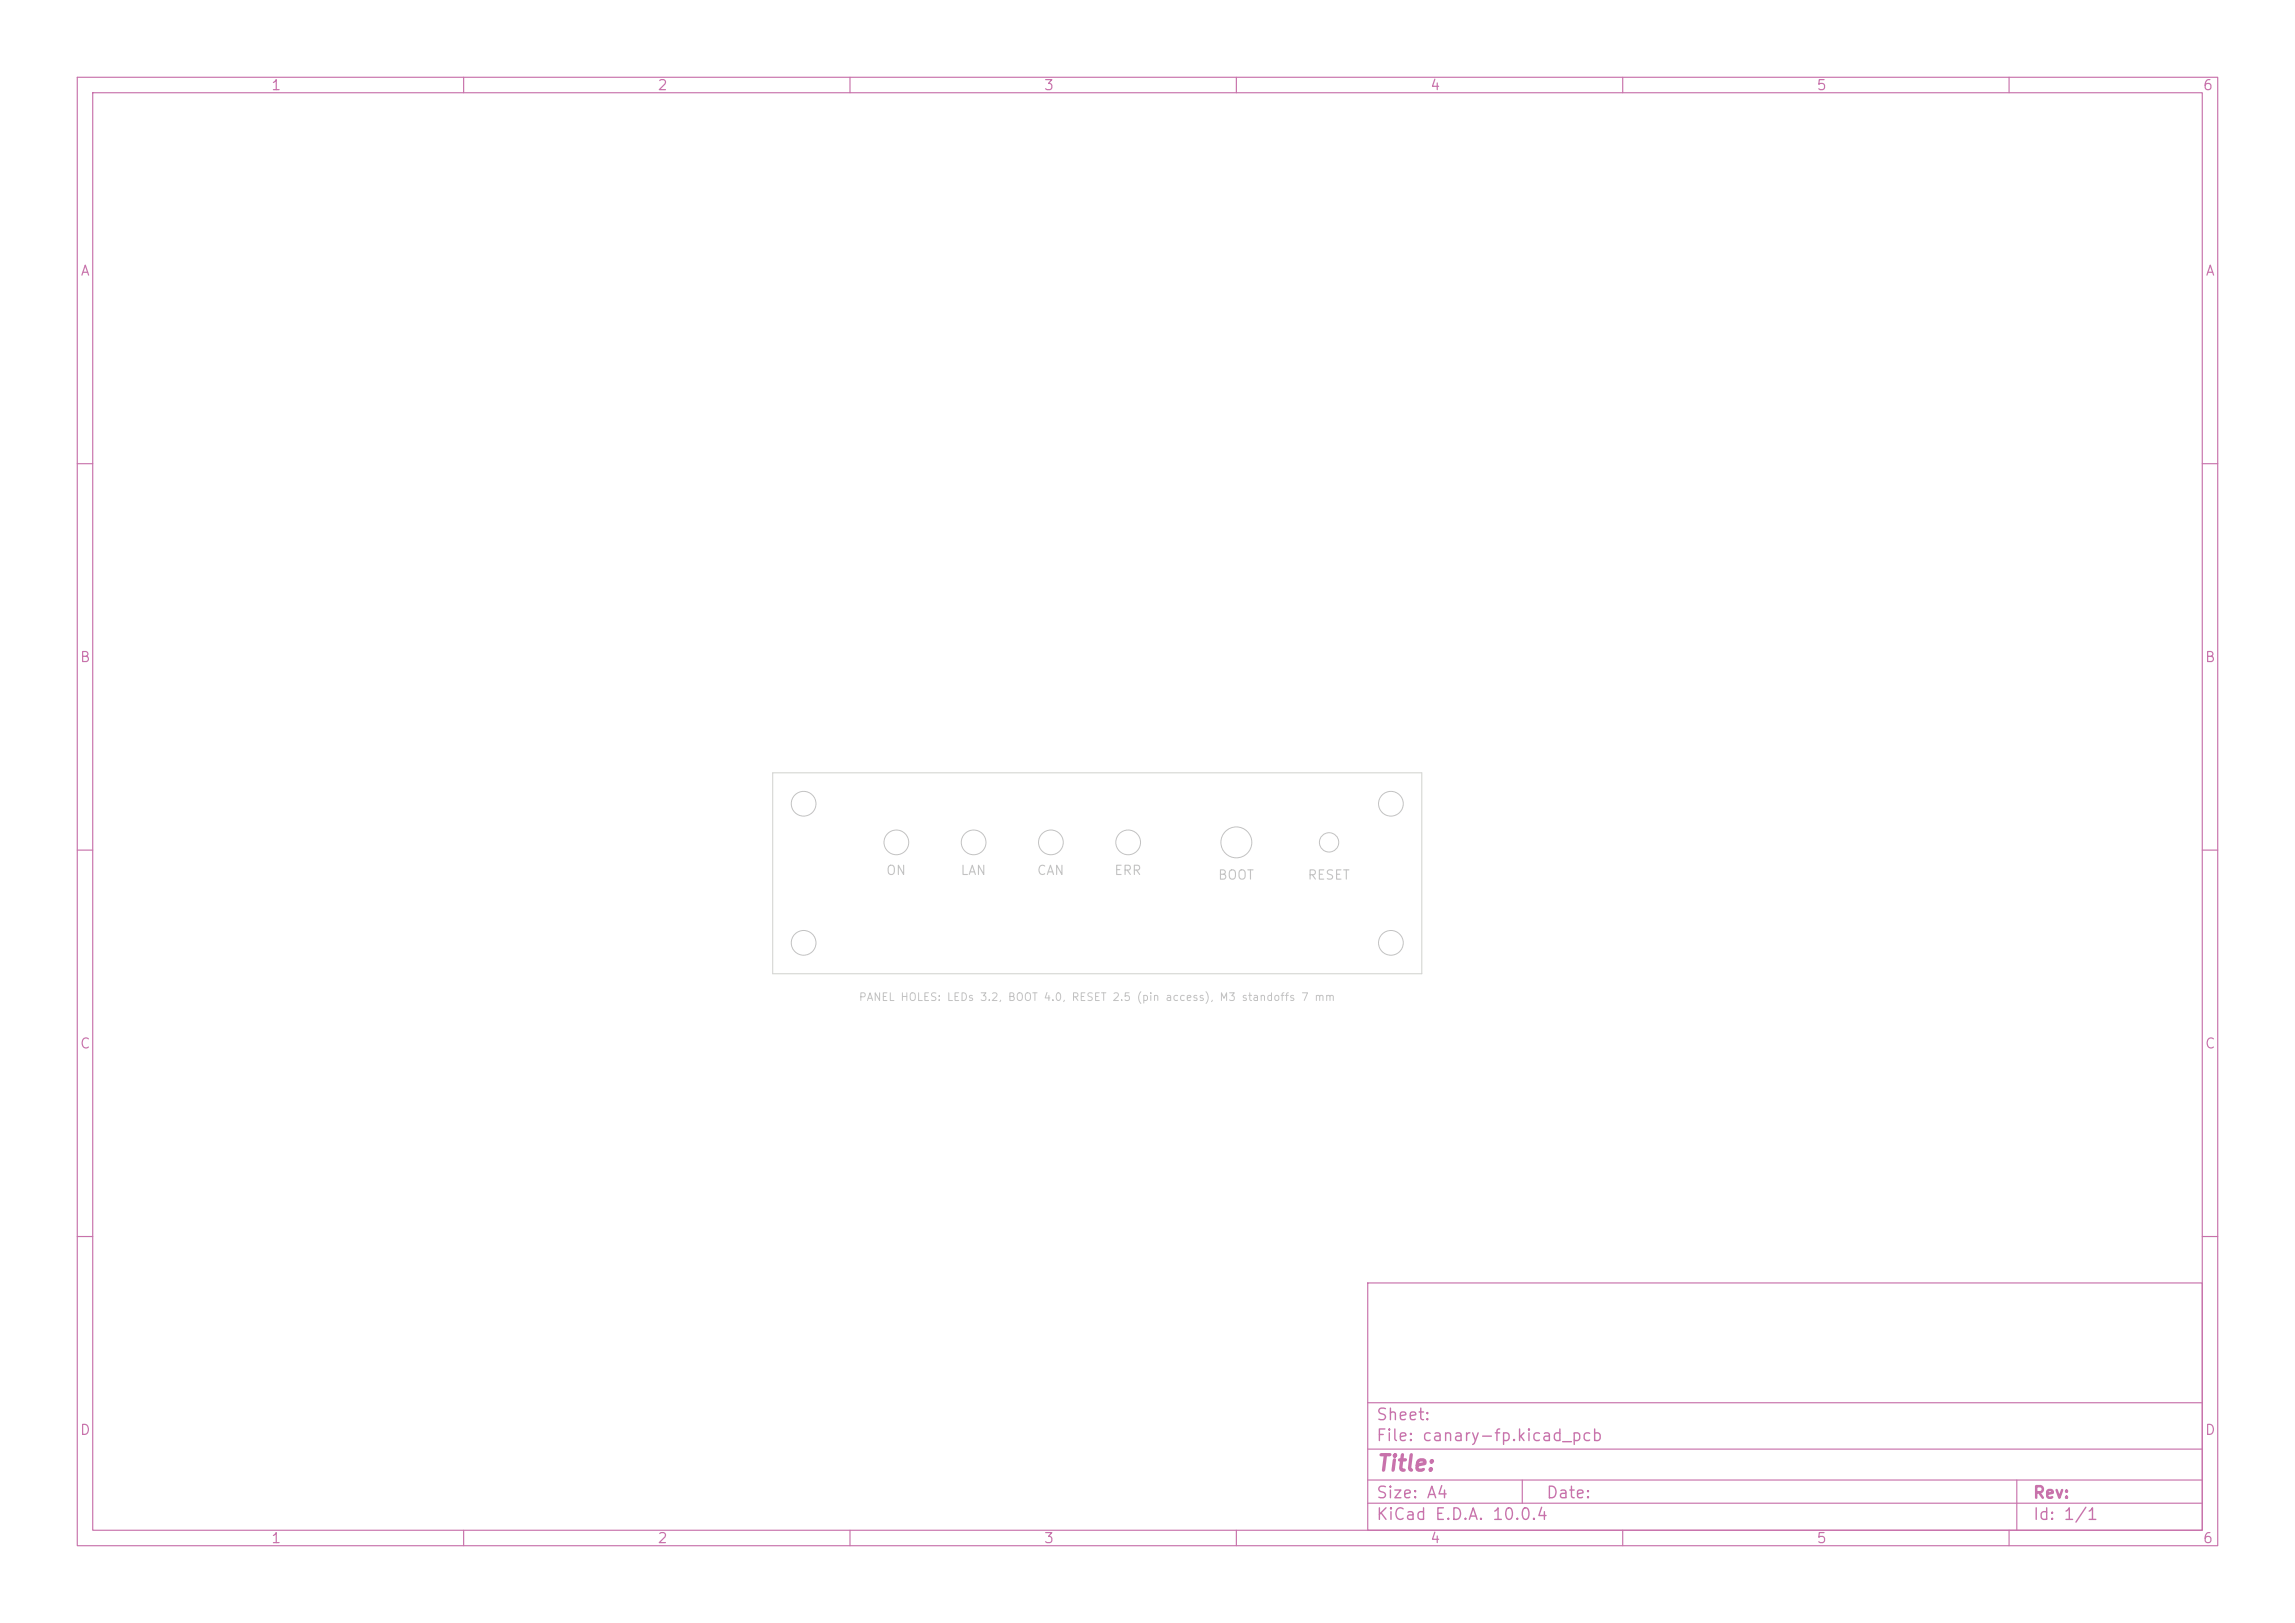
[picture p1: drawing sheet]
<svg xmlns="http://www.w3.org/2000/svg" width="297mm" height="210mm" viewBox="0 0 297 210" stroke-linecap="round" stroke-linejoin="round" font-family="sans-serif">
<defs><g id="words">
<text font-size="2" fill="#c872ab" x="178" y="190.8">Title:</text>
<g font-size="1.5" fill="#c872ab">
<text x="178" y="184.2">Sheet:</text>
<text x="178" y="186.9">File: canary-fp.kicad_pcb</text>
<text x="178" y="197.1">KiCad E.D.A. 10.0.4</text>
<text x="178" y="194.3">Size: A4</text>
<text x="200" y="194.3">Date:</text>
<text x="263" y="194.3">Rev:</text>
<text x="263" y="197.1">Id: 1/1</text>
</g>
<g font-size="1.3" fill="#c872ab">
<text x="35" y="12">1</text>
<text x="85" y="12">2</text>
<text x="135" y="12">3</text>
<text x="185" y="12">4</text>
<text x="235" y="12">5</text>
<text x="285" y="12">6</text>
<text x="10.3" y="36">A</text>
<text x="285.4" y="36">A</text>
<text x="10.3" y="86">B</text>
<text x="285.3" y="86">B</text>
<text x="10.3" y="136">C</text>
<text x="285.3" y="136">C</text>
<text x="10.3" y="186">D</text>
<text x="285.3" y="186">D</text>
<text x="35" y="200">1</text>
<text x="85" y="200">2</text>
<text x="135" y="200">3</text>
<text x="185" y="200">4</text>
<text x="235" y="200">5</text>
<text x="285" y="200">6</text>
</g>
<g font-size="1.2" fill="#c2c2c2">
<text x="114.6" y="113.5">ON</text>
<text x="124.2" y="113.5">LAN</text>
<text x="134.1" y="113.5">CAN</text>
<text x="144.1" y="113.5">ERR</text>
<text x="157.5" y="114.1">BOOT</text>
<text x="169.1" y="114.1">RESET</text>
</g>
<text font-size="1" fill="#c2c2c2" x="111.1" y="129.8">PANEL HOLES: LEDs 3.2, BOOT 4.0, RESET 2.5 (pin access), M3 standoffs 7 mm</text>
</g></defs>
<g fill="none" stroke="#c872ab" stroke-width=".15">
<path d="M10 10h277v190h-277zM12 12h273v186h-273zM60 10v2M110 10v2M160 10v2M210 10v2M260 10v2M10 60h2M285 60h2M10 110h2M285 110h2M10 160h2"/>
<path d="M177 166h108v32h-108zM285 160h2M60 198v2M110 198v2M160 198v2M177 194.5h108M177 191.5h108M177 187.5h108M177 181.5h108M197 191.5v3M210 198v2M260 198v2"/>
<path d="M261 191.5v6.5"/>
</g>
<g fill="none" stroke="#c2c2c2" stroke-width=".13">
<circle cx="104" cy="104" r="1.6"/>
<circle cx="116" cy="109" r="1.6"/>
<circle cx="126" cy="109" r="1.6"/>
<circle cx="136" cy="109" r="1.6"/>
<circle cx="146" cy="109" r="1.6"/>
<circle cx="160" cy="109" r="2"/>
<circle cx="172" cy="109" r="1.25"/>
<circle cx="180" cy="104" r="1.6"/>
<circle cx="104" cy="122" r="1.6"/>
<circle cx="180" cy="122" r="1.6"/>
</g>
<path d="M100 100h84v26h-84z" fill="none" stroke="#d0d2cd" stroke-width=".13"/>
<use href="#words"/>
</svg>
